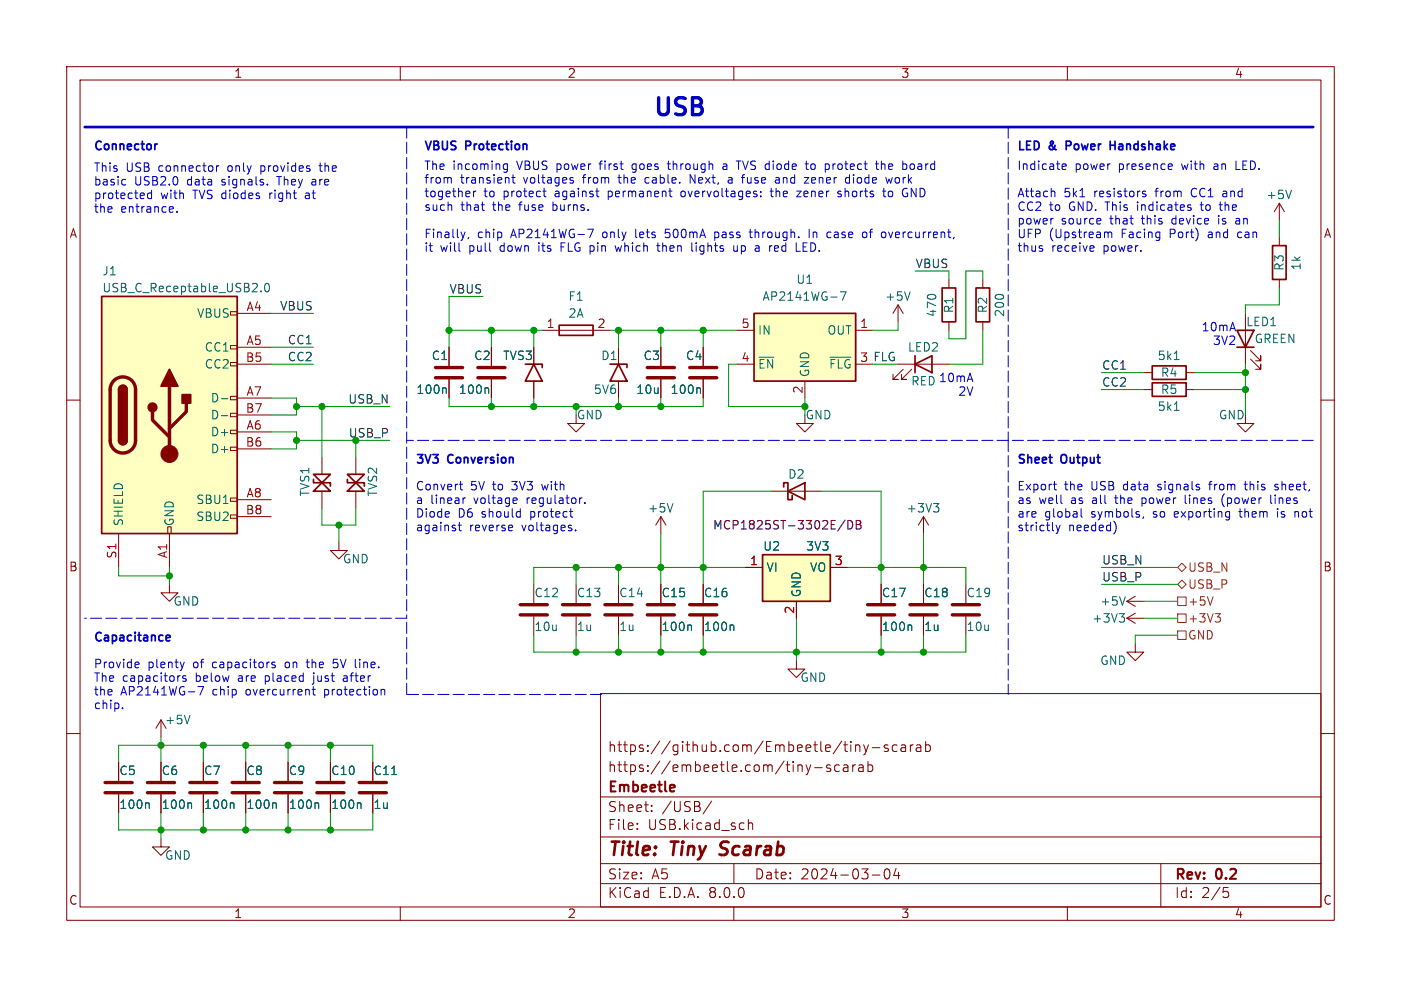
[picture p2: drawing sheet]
<svg xmlns="http://www.w3.org/2000/svg" width="210mm" height="148mm" viewBox="0 0 210 148" stroke-linecap="round" stroke-linejoin="round" font-family="sans-serif">
<defs><g id="words">
<text font-size="3.5" fill="#0000c2" x="97.8" y="17.5">USB</text>
<g font-size="2.8" fill="#840000">
<text x="91" y="128.9">Title:</text>
<text x="100.7" y="128.9">Tiny</text>
<text x="108.8" y="128.9">Scarab</text>
</g>
<g font-size="2.1" fill="#840000">
<text x="91" y="113">https://github.com/Embeetle/tiny-scarab</text>
<text x="91" y="119.2">Embeetle</text>
<text x="91" y="116">https://embeetle.com/tiny-scarab</text>
<text x="91" y="124.7">File:</text>
<text x="91" y="122">Sheet:</text>
<text x="97.1" y="124.7">USB.kicad_sch</text>
<text x="99.2" y="122">/USB/</text>
<text x="91" y="134.9">KiCad</text>
<text x="91" y="132.1">Size:</text>
<text x="97.7" y="132.1">A5</text>
<text x="98.7" y="134.9">E.D.A.</text>
<text x="106.3" y="134.9">8.0.0</text>
<text x="113" y="132.1">Date:</text>
<text x="120" y="132.1">2024-03-04</text>
<text x="176" y="132.3">Rev:</text>
<text x="176" y="134.9">Id:</text>
<text x="180.1" y="134.9">2/5</text>
<text x="182.4" y="132.3">0.2</text>
</g>
<g font-size="1.8" fill="#840000">
<text x="35" y="11.9">1</text>
<text x="85" y="11.9">2</text>
<text x="135" y="11.9">3</text>
<text x="185" y="11.9">4</text>
<text x="10.3" y="35.9">A</text>
<text x="198.4" y="35.9">A</text>
<text x="10.3" y="85.9">B</text>
<text x="198.3" y="85.9">B</text>
<text x="10.3" y="135.9">C</text>
<text x="35" y="137.9">1</text>
<text x="85" y="137.9">2</text>
<text x="135" y="137.9">3</text>
<text x="185" y="137.9">4</text>
<text x="198.3" y="135.9">C</text>
</g>
<g font-size="1.8" fill="#0000c2">
<text x="14" y="22.6">Connector</text>
<text x="63.5" y="22.6">VBUS</text>
<text x="69.9" y="22.6">Protection</text>
<text x="152.4" y="22.6">LED</text>
<text x="157.3" y="22.6">&amp;</text>
<text x="160.4" y="22.6">Power</text>
<text x="167.5" y="22.6">Handshake</text>
<text x="14" y="25.9">This</text>
<text x="14" y="27.9">basic</text>
<text x="14" y="30">protected</text>
<text x="18.9" y="25.9">USB</text>
<text x="20.2" y="27.9">USB2.0</text>
<text x="23.9" y="25.9">connector</text>
<text x="24.1" y="30">with</text>
<text x="28.2" y="27.9">data</text>
<text x="29.1" y="30">TVS diodes</text>
<text x="33.5" y="27.9">signals.</text>
<text x="34.4" y="25.9">only</text>
<text x="39.5" y="25.9">provides</text>
<text x="40.8" y="30">right</text>
<text x="42.1" y="27.9">They</text>
<text x="46.4" y="30">at</text>
<text x="47.4" y="27.9">are</text>
<text x="48.6" y="25.9">the</text>
<text x="63.5" y="25.6">The</text>
<text x="63.5" y="27.6">from</text>
<text x="63.5" y="29.7">together</text>
<text x="67.9" y="25.6">incoming</text>
<text x="69" y="27.6">transient</text>
<text x="72.5" y="29.7">to</text>
<text x="75.6" y="29.7">protect</text>
<text x="77.6" y="25.6">VBUS</text>
<text x="78.6" y="27.6">voltages</text>
<text x="83.5" y="29.7">against</text>
<text x="83.7" y="25.6">power</text>
<text x="87.7" y="27.6">from</text>
<text x="90.4" y="25.6">first</text>
<text x="91.6" y="29.7">permanent</text>
<text x="93.2" y="27.6">the</text>
<text x="95.4" y="25.6">goes</text>
<text x="97.4" y="27.6">cable.</text>
<text x="101" y="25.6">through</text>
<text x="102.7" y="29.7">overvoltages:</text>
<text x="104.3" y="27.6">Next,</text>
<text x="110.2" y="27.6">a</text>
<text x="111.8" y="25.6">TVS diode</text>
<text x="112.5" y="27.6">fuse</text>
<text x="116.4" y="29.7">the</text>
<text x="117.7" y="27.6">and</text>
<text x="120.6" y="29.7">zener</text>
<text x="122.3" y="27.6">zener</text>
<text x="122.5" y="25.6">to</text>
<text x="125.5" y="25.6">protect</text>
<text x="126.9" y="29.7">shorts</text>
<text x="128.6" y="27.6">diode</text>
<text x="133.4" y="25.6">the</text>
<text x="133.9" y="29.7">to</text>
<text x="134.9" y="27.6">work</text>
<text x="137" y="29.7">GND</text>
<text x="137.6" y="25.6">board</text>
<text x="152.4" y="25.6">Indicate</text>
<text x="152.4" y="29.7">Attach</text>
<text x="159.5" y="29.7">5k1</text>
<text x="161.1" y="25.6">power</text>
<text x="164.1" y="29.7">resistors</text>
<text x="167.8" y="25.6">presence</text>
<text x="173.5" y="29.7">from</text>
<text x="177.4" y="25.6">with</text>
<text x="179" y="29.7">CC1</text>
<text x="182.4" y="25.6">an</text>
<text x="184" y="29.7">and</text>
<text x="185.9" y="25.6">LED.</text>
<text x="14" y="32">the</text>
<text x="18.1" y="32">entrance.</text>
<text x="63.5" y="31.7">such</text>
<text x="63.5" y="35.8">Finally,</text>
<text x="69.1" y="31.7">that</text>
<text x="71.6" y="35.8">chip</text>
<text x="74" y="31.7">the</text>
<text x="76.7" y="35.8">AP2141WG-7</text>
<text x="78.1" y="31.7">fuse</text>
<text x="83.3" y="31.7">burns.</text>
<text x="90.6" y="35.8">only</text>
<text x="95.7" y="35.8">lets</text>
<text x="100.4" y="35.8">500mA</text>
<text x="108" y="35.8">pass</text>
<text x="113.5" y="35.8">through.</text>
<text x="122.5" y="35.8">In</text>
<text x="125.4" y="35.8">case</text>
<text x="131" y="35.8">of</text>
<text x="134" y="35.8">overcurrent,</text>
<text x="152.4" y="31.7">CC2</text>
<text x="152.4" y="33.8">power</text>
<text x="152.4" y="35.8">UFP</text>
<text x="157.3" y="35.8">(Upstream</text>
<text x="157.3" y="31.7">to</text>
<text x="159.1" y="33.8">source</text>
<text x="160.4" y="31.7">GND. This</text>
<text x="166.5" y="33.8">that</text>
<text x="168.2" y="35.8">Facing</text>
<text x="170.9" y="31.7">indicates</text>
<text x="171.5" y="33.8">this</text>
<text x="175.6" y="35.8">Port)</text>
<text x="176.1" y="33.8">device</text>
<text x="180.7" y="31.7">to</text>
<text x="181.6" y="35.8">and</text>
<text x="183.3" y="33.8">is</text>
<text x="183.7" y="31.7">the</text>
<text x="186.1" y="33.8">an</text>
<text x="186.2" y="35.8">can</text>
<text x="63.5" y="37.9">it</text>
<text x="66" y="37.9">will</text>
<text x="70.4" y="37.9">pull</text>
<text x="75.2" y="37.9">down</text>
<text x="81.2" y="37.9">its</text>
<text x="84.7" y="37.9">FLG pin</text>
<text x="93.3" y="37.9">which</text>
<text x="99.8" y="37.9">then</text>
<text x="105.1" y="37.9">lights</text>
<text x="111.6" y="37.9">up</text>
<text x="115.1" y="37.9">a</text>
<text x="117.4" y="37.9">red</text>
<text x="121.6" y="37.9">LED.</text>
<text x="152.4" y="37.9">thus</text>
<text x="157.6" y="37.9">receive</text>
<text x="165.5" y="37.9">power.</text>
<text x="180" y="49.8">10mA</text>
<text x="181.7" y="51.8">3V2</text>
<text x="140.6" y="57.4">10mA</text>
<text x="143.5" y="59.4">2V</text>
<text x="62.2" y="69.6">3V3</text>
<text x="67.2" y="69.6">Conversion</text>
<text x="152.4" y="69.6">Sheet</text>
<text x="159.1" y="69.6">Output</text>
<text x="62.2" y="73.6">Convert</text>
<text x="62.2" y="75.7">a</text>
<text x="62.2" y="77.7">Diode</text>
<text x="64.5" y="75.7">linear</text>
<text x="68.7" y="77.7">D6</text>
<text x="70.5" y="73.6">5V</text>
<text x="71.2" y="75.7">voltage</text>
<text x="72.3" y="77.7">should</text>
<text x="74" y="73.6">to</text>
<text x="77.1" y="73.6">3V3</text>
<text x="79.2" y="75.7">regulator.</text>
<text x="79.8" y="77.7">protect</text>
<text x="81.7" y="73.6">with</text>
<text x="152.4" y="73.6">Export</text>
<text x="152.4" y="75.7">as</text>
<text x="152.4" y="77.7">are</text>
<text x="155.7" y="75.7">well</text>
<text x="156.6" y="77.7">global</text>
<text x="159.6" y="73.6">the</text>
<text x="160.7" y="75.7">as</text>
<text x="163.7" y="73.6">USB</text>
<text x="163.7" y="77.7">symbols,</text>
<text x="164" y="75.7">all</text>
<text x="167.7" y="75.7">the</text>
<text x="168.7" y="73.6">data</text>
<text x="171.8" y="75.7">power</text>
<text x="173.1" y="77.7">so</text>
<text x="174" y="73.6">signals</text>
<text x="176.5" y="77.7">exporting</text>
<text x="178.5" y="75.7">lines</text>
<text x="182" y="73.6">from</text>
<text x="184.2" y="75.7">(power</text>
<text x="186.5" y="77.7">them</text>
<text x="187.5" y="73.6">this</text>
<text x="191.7" y="75.7">lines</text>
<text x="192.2" y="73.6">sheet,</text>
<text x="192.3" y="77.7">is</text>
<text x="195.1" y="77.7">not</text>
<text x="62.2" y="79.8">against</text>
<text x="70.4" y="79.8">reverse</text>
<text x="78.4" y="79.8">voltages.</text>
<text x="152.4" y="79.8">strictly</text>
<text x="160.2" y="79.8">needed)</text>
<text x="14" y="100.3">Provide</text>
<text x="14" y="96.3">Capacitance</text>
<text x="22.2" y="100.3">plenty</text>
<text x="29.1" y="100.3">of</text>
<text x="32.1" y="100.3">capacitors</text>
<text x="43.2" y="100.3">on</text>
<text x="46.7" y="100.3">the</text>
<text x="50.8" y="100.3">5V</text>
<text x="54.3" y="100.3">line.</text>
<text x="14" y="102.3">The</text>
<text x="14" y="104.4">the</text>
<text x="14" y="106.4">chip.</text>
<text x="18.1" y="104.4">AP2141WG-7</text>
<text x="18.3" y="102.3">capacitors</text>
<text x="29.4" y="102.3">below</text>
<text x="32" y="104.4">chip</text>
<text x="36" y="102.3">are</text>
<text x="37.1" y="104.4">overcurrent</text>
<text x="40.2" y="102.3">placed</text>
<text x="47.6" y="102.3">just</text>
<text x="49.1" y="104.4">protection</text>
<text x="52.3" y="102.3">after</text>
</g>
<g font-size="1.8" fill="#006464">
<text x="189.7" y="30.1">+5V</text>
<text x="15.2" y="41.5">J1</text>
<text x="192.6" y="40.7" transform="rotate(-90 192.6 40.7)">R3</text>
<text x="195.2" y="40.6" transform="rotate(-90 195.2 40.6)">1k</text>
<text x="15.2" y="44">USB_C_Receptable_USB2.0</text>
<text x="29.4" y="47.9">VBUS</text>
<text x="85.1" y="45.3">F1</text>
<text x="85.1" y="47.9">2A</text>
<text x="114.2" y="45.3">AP2141WG-7</text>
<text x="119.3" y="42.8">U1</text>
<text x="132.6" y="45.3">+5V</text>
<text x="140.6" y="47.6" transform="rotate(-90 140.6 47.6)">470</text>
<text x="143.1" y="47.1" transform="rotate(-90 143.1 47.1)">R1</text>
<text x="148.2" y="47.1" transform="rotate(-90 148.2 47.1)">R2</text>
<text x="150.7" y="47.6" transform="rotate(-90 150.7 47.6)">200</text>
<text x="30.6" y="52.9">CC1</text>
<text x="113.5" y="50.4">IN</text>
<text x="123.9" y="50.4">OUT</text>
<text x="136" y="52.9">LED2</text>
<text x="186.7" y="49.1">LED1</text>
<text x="188" y="51.7">GREEN</text>
<text x="30.6" y="55.5">CC2</text>
<text x="62.3" y="59.3">100n</text>
<text x="64.6" y="54.2">C1</text>
<text x="68.7" y="59.3">100n</text>
<text x="71" y="54.2">C2</text>
<text x="75.3" y="54.2">TVS3</text>
<text x="88.9" y="59.3">5V6</text>
<text x="90" y="54.2">D1</text>
<text x="95.3" y="59.3">10u</text>
<text x="96.4" y="54.2">C3</text>
<text x="100.4" y="59.3">100n</text>
<text x="102.7" y="54.2">C4</text>
<text x="113.5" y="55.5">~{EN}</text>
<text x="121.5" y="56.6" transform="rotate(-90 121.5 56.6)">GND</text>
<text x="124.2" y="55.5">~{FLG}</text>
<text x="136.5" y="58">RED</text>
<text x="173.4" y="54.2">5k1</text>
<text x="173.9" y="59.3">R5</text>
<text x="173.9" y="56.7">R4</text>
<text x="31.5" y="65.6">D+</text>
<text x="31.5" y="60.6">D-</text>
<text x="31.5" y="63.1">D-</text>
<text x="86.4" y="63.1">GND</text>
<text x="120.7" y="63.1">GND</text>
<text x="173.4" y="61.8">5k1</text>
<text x="182.6" y="63.1">GND</text>
<text x="31.5" y="68.2">D+</text>
<text x="118" y="72">D2</text>
<text x="29.3" y="75.8">SBU1</text>
<text x="46.6" y="74.5" transform="rotate(-90 46.6 74.5)">TVS1</text>
<text x="56.7" y="74.5" transform="rotate(-90 56.7 74.5)">TVS2</text>
<text x="97" y="77.1">+5V</text>
<text x="135.8" y="77.1">+3V3</text>
<text x="18.6" y="79" transform="rotate(-90 18.6 79)">SHIELD</text>
<text x="26.3" y="79" transform="rotate(-90 26.3 79)">GND</text>
<text x="29.3" y="78.3">SBU2</text>
<text x="114.3" y="82.8">U2</text>
<text x="120.7" y="82.8">3V3</text>
<text x="51.3" y="84.7">GND</text>
<text x="80" y="89.8">C12</text>
<text x="86.4" y="89.8">C13</text>
<text x="92.7" y="89.8">C14</text>
<text x="99.1" y="89.8">C15</text>
<text x="105.4" y="89.8">C16</text>
<text x="114.8" y="86">VI</text>
<text x="120.2" y="89.7" transform="rotate(-90 120.2 89.7)">GND</text>
<text x="121.3" y="86">VO</text>
<text x="132.1" y="89.8">C17</text>
<text x="138.4" y="89.8">C18</text>
<text x="144.8" y="89.8">C19</text>
<text x="25.9" y="91">GND</text>
<text x="80" y="94.8">10u</text>
<text x="86.4" y="94.8">1u</text>
<text x="92.7" y="94.8">1u</text>
<text x="99.1" y="94.8">100n</text>
<text x="105.4" y="94.8">100n</text>
<text x="132.1" y="94.8">100n</text>
<text x="138.4" y="94.8">1u</text>
<text x="144.8" y="94.8">10u</text>
<text x="163.6" y="93.6">+3V3</text>
<text x="164.8" y="91">+5V</text>
<text x="164.8" y="99.9">GND</text>
<text x="119.9" y="102.5">GND</text>
<text x="24.6" y="108.8">+5V</text>
<text x="17.8" y="116.4">C5</text>
<text x="24.1" y="116.4">C6</text>
<text x="30.5" y="116.4">C7</text>
<text x="36.8" y="116.4">C8</text>
<text x="43.2" y="116.4">C9</text>
<text x="49.5" y="116.4">C10</text>
<text x="55.9" y="116.4">C11</text>
<text x="17.8" y="121.5">100n</text>
<text x="24.1" y="121.5">100n</text>
<text x="30.5" y="121.5">100n</text>
<text x="36.8" y="121.5">100n</text>
<text x="43.2" y="121.5">100n</text>
<text x="49.5" y="121.5">100n</text>
<text x="55.9" y="121.5">1u</text>
<text x="24.6" y="129.1">GND</text>
</g>
<g font-size="1.8" fill="#0f0f0f">
<text x="137.2" y="40.3">VBUS</text>
<text x="41.9" y="46.6">VBUS</text>
<text x="67.3" y="44.1">VBUS</text>
<text x="43" y="51.7">CC1</text>
<text x="43" y="54.3">CC2</text>
<text x="128.8" y="54.4">3 FLG</text>
<text x="165.1" y="58.1">CC2</text>
<text x="165.1" y="55.5">CC1</text>
<text x="52.1" y="60.6">USB_N</text>
<text x="165.1" y="87.3">USB_P</text>
<text x="165.1" y="84.7">USB_N</text>
</g>
<g font-size="1.8" fill="#a90000">
<text x="36.8" y="46.7">A4</text>
<text x="36.8" y="51.8">A5</text>
<text x="81.8" y="49.3">1</text>
<text x="89.5" y="49.3">2</text>
<text x="111.1" y="49.3">5</text>
<text x="128.8" y="49.3">1</text>
<text x="36.8" y="54.4">B5</text>
<text x="36.8" y="59.4">A7</text>
<text x="111.1" y="54.4">4</text>
<text x="120.4" y="59.1" transform="rotate(-90 120.4 59.1)">2</text>
<text x="36.8" y="62">B7</text>
<text x="36.8" y="64.5">A6</text>
<text x="36.8" y="67.1">B6</text>
<text x="36.8" y="77.2">B8</text>
<text x="36.8" y="74.7">A8</text>
<text x="17.5" y="83.9" transform="rotate(-90 17.5 83.9)">S1</text>
<text x="25.1" y="83.8" transform="rotate(-90 25.1 83.8)">A1</text>
<text x="112.3" y="84.8">1</text>
<text x="125" y="84.8">3</text>
<text x="119.1" y="92.1" transform="rotate(-90 119.1 92.1)">2</text>
</g>
<text font-size="1.8" fill="#009600" x="52.2" y="65.7">USB_P</text>
<text font-size="1.8" fill="#840084" x="106.8" y="79.6">MCP1825ST-3302E/DB</text>
<g font-size="1.8" fill="#725600">
<text x="178" y="88.5">USB_P</text>
<text x="178" y="86">USB_N</text>
<text x="178" y="93.6">+3V3</text>
<text x="178" y="91">+5V</text>
<text x="178" y="96.1">GND</text>
</g>
</g></defs>
<g fill="none" stroke="#840000" stroke-width=".15">
<path d="M10 10h190v128h-190zM12 12h186v124h-186zM60 10v2M110 10v2M160 10v2M10 60h2M67.3 52.1v2.8M67.3 56.9v2.8M73.7 52.1v2.8M73.7 56.9v2.8M92.7 52.1v2.5M92.7 57.2v2.5"/>
<path d="M105.4 52.1v2.8M105.4 56.9v2.8M198 60h2M48.3 68.6v2.5M48.3 73.7v2.5M120.6 62.2v1.3h1.3l-1.3 1.3-1.2-1.3h1.2M25.4 87.6v1.3h1.3l-1.3 1.3-1.3-1.3h1.3M50.8 81.3v1.3h1.3l-1.3 1.2-1.3-1.2h1.3M86.4 87.6v2.8M86.4 92.5v2.8M99.1 87.6v2.8M99.1 92.5v2.8"/>
<path d="M105.4 87.6v2.8M105.4 92.5v2.8M132.1 87.6v2.8M132.1 92.5v2.8M10 110h2M17.8 114.3v2.8M17.8 119.1v2.8M23.4 109.2l.7-1.2v2.5M24.1 114.3v2.8M24.1 119.1v2.8M30.5 114.3v2.8M30.5 119.1v2.8"/>
<path d="M36.8 114.3v2.8M36.8 119.1v2.8M43.2 114.3v2.8M43.2 119.1v2.8M90 104h108v32h-108zM90 119.5h108M122.1 115.1h1.1M124.5 114.8l-.4-.1-.2 .2 .1 .2 .5 .2v.3h-.6M125.8 114.8l-.4-.1-.3 .3v.4l.1 .2h.6M126.5 114.8h.5l.1 .9M127.1 115l-.5 .1a.29 .29 0 0 0-.2 .3 .29 .29 0 0 0 .2 .3l.5-.1M127.8 114.7v1"/>
<path d="M128.2 114.7l-.2 .1-.2 .2M128.3 111.8h.5l.1 .9M128.7 114.8h.6l.1 .9M129.4 115l-.5 .1a.29 .29 0 0 0-.2 .3 .29 .29 0 0 0 .2 .3l.5-.1M129.5 111.7l.3 1M129.8 112.7l-.1 .3-.2 .2M130.1 114.8l.4-.1 .3 .3v.4l-.1 .2h-.6M130.1 114.2v1.5M130.2 111.7l-.4 1M130.7 112.1h1.2M133.1 111.8l-.4-.1-.2 .2 .1 .2 .5 .2v.3h-.6M134.5 111.8l-.5-.1-.3 .3v.4l.2 .2h.6"/>
<path d="M135.1 111.8h.6v.9M135.7 112l-.5 .1a.29 .29 0 0 0-.2 .3 .29 .29 0 0 0 .2 .3l.5-.1M136.5 111.7v1M136.9 111.7l-.3 .1-.1 .2M137.4 111.8h.6v.9M138 112l-.5 .1a.29 .29 0 0 0-.2 .3 .29 .29 0 0 0 .2 .3l.5-.1M138.7 111.8l.5-.1 .3 .3v.4l-.2 .2h-.6M138.7 111.2v1.5M198 110h2M60 136v2M90 132.5h108M90 129.5h108"/>
<path d="M90 125.5h108M95.5 124.2v.2M95.5 123.5v.1M97.7 121.5v.2M97.7 120.8v.1M106.7 120.1l-1.3 1.9M110 136v2M110 129.5v3M112.2 122.9v1.5M112.2 123.5a.37 .37 0 0 1 .6 .1v.8M130.8 131.2h1.1M132.7 130.4l.3-.1a.94 .94 0 0 1 0 1.5h-.1a.91 .91 0 0 1-.2-1.4z"/>
<path d="M134.3 130.2l-.3 1.1h.9M134.7 130.8v1M160 136v2M174 129.5v6.5M183.4 133.1h.7M183.5 133.7h.4l.3 .2v.4l-.2 .2-.5 .1"/>
</g>
<path d="M107.8 128.1l.3 .1M108.2 126.4l-.2 .4 .1 .2" fill="none" stroke="#840000" stroke-width=".4"/>
<path d="M100.9 117.7l.2 .1v.2l-.7 .2M101.1 118.6l-.2 .1" fill="none" stroke="#840000" stroke-width=".3"/>
<g fill="none" stroke="#840000" stroke-width=".51">
<path d="M65.3 55.1h4M65.3 56.6h4M71.6 55.1h4.1M71.6 56.6h4.1M103.4 55.1h4M103.4 56.6h4M84.3 92.2h4.1M84.3 90.7h4.1M97 92.2h4.1M97 90.7h4.1M103.4 92.2h4M103.4 90.7h4"/>
<path d="M130 92.2h4.1M130 90.7h4.1M15.7 118.9h4.1M15.7 117.3h4.1M22.1 118.9h4.1M22.1 117.3h4.1M28.4 118.9h4.1M28.4 117.3h4.1M34.8 118.9h4.1M34.8 117.3h4.1M41.1 118.9h4.1M41.1 117.3h4.1"/>
</g>
<path d="M66.7 58.2l.2 .1v.7M73.1 58.2l.1 .1v.7M104.8 58.2l.2 .1v.7M103.5 93.7l.1 .2v.7M109.8 93.7l.2 .2v.7M136.5 93.7l.2 .2v.7M28.5 107.3l-.4 1.2M22.2 120.4l.2 .2v.6M28.5 120.4l.2 .2v.6M34.9 120.4l.2 .2v.6M41.2 120.4l.2 .2v.6M47.6 120.4l.2 .2v.6" fill="none" stroke="#006464" stroke-width=".15"/>
<path d="M91.4 54.6h2.6v.5M92.7 54.6l1.3 2.6h-2.6zM47 71.9v.5h2.5v.5M47 71.1h2.5l-2.5 2.6h2.5z" fill="none" stroke="#840000" stroke-width=".25"/>
<path d="M15.2 44.5h20.4v35.5h-20.4z" fill="#ffffc2"/>
<g fill="none" stroke="#840000" stroke-width=".15">
<path d="M34.5 59.4h1.1v.5h-1.1zM34.5 54.4h1.1v.5h-1.1zM34.5 51.8h1.1v.5h-1.1zM34.5 46.7h1.1v.5h-1.1zM35.6 47h5M35.6 52.1h5M35.6 59.7h5M35.6 54.6h5M81.3 49.5h10.1M25.1 79h.6v1h-.6zM34.5 77.2h1.1v.5h-1.1zM34.5 74.7h1.1v.5h-1.1z"/>
<path d="M34.5 67.1h1.1v.5h-1.1zM34.5 64.5h1.1v.5h-1.1zM34.5 62h1.1v.5h-1.1zM35.6 64.8h5M35.6 74.9h5M35.6 67.3h5M35.6 62.2h5M35.6 77.5h5M86.4 62.2v1.3h1.2l-1.2 1.3-1.3-1.3h1.3M17.8 80v5.1M25.4 80v5.1M49.5 114.3v2.8"/>
<path d="M49.5 119.1v2.8"/>
</g>
<path d="M15.2 44.5h20.4v35.5h-20.4zM17.8 58.4a.64 .64 0 0 1 .6-.6 .64 .64 0 0 1 .6 .6M83.8 48.8h5.1v1.5h-5.1zM17.8 66a.64 .64 0 0 0 .6 .7 .64 .64 0 0 0 .6-.7" fill="none" stroke="#840000" stroke-width=".25"/>
<path d="M17.1 57.1a1.91 1.91 0 0 1 2-.4 1.91 1.91 0 0 1 1.2 1.7v7.6a1.91 1.91 0 0 1-1.9 1.9 1.91 1.91 0 0 1-1.9-1.9v-7.7a1.91 1.91 0 0 1 .6-1.2zM25.4 57.9v10.2M22.9 61.7v1.3l2.5 2.5M27.9 60.5v1.2l-2.5 2.6M47.5 118.9h4.1M47.5 117.3h4.1" fill="none" stroke="#840000" stroke-width=".51"/>
<g fill="#840000" stroke="#840000" stroke-width=".25">
<path d="M17.8 66h1.2a.64 .64 0 0 1-.6 .7 .64 .64 0 0 1-.6-.7z"/>
<path d="M17.8 58.4h1.2v7.6h-1.2z"/>
<path d="M18 58a.64 .64 0 0 1 .7-.2 .64 .64 0 0 1 .3 .6h-1.2z"/>
<path d="M25.4 55.4l1.3 2.5h-2.6z"/>
<path d="M27.3 59.2h1.3v1.3h-1.3z"/>
<circle cx="22.9" cy="61.1" r=".63"/>
</g>
<circle cx="25.4" cy="68.1" r="1.27" fill="#840000" stroke="#840000" stroke-width=".15"/>
<path d="M33.2 59.8h.9M39.1 43.6v.2M39.8 42.6l.2-.1a.68 .68 0 0 1 .4 .6 .68 .68 0 0 1-.4 .7 .84 .84 0 0 1-.2-1.2zM33.2 62.3h.9M53.9 120.4l.2 .2v.6" fill="none" stroke="#006464" stroke-width=".15"/>
<path d="M114.3 83.2h10.2v7h-10.2z" fill="#ffffc2"/>
<path d="M78.7 54.6h2.6v.5M80 54.6l1.3 2.6h-2.6zM137.2 54.6l2.5-1.3v2.6zM137.2 53.3v2.6M52.1 71.9v.5h2.5v.5M52.1 71.1h2.5l-2.5 2.6h2.5zM117.5 73v-.6h.6v2.5h.6v-.6M118.1 73.7l2.5-1.3v2.5zM114.3 83.2h10.2v7h-10.2z" fill="none" stroke="#840000" stroke-width=".25"/>
<g fill="none" stroke="#840000" stroke-width=".15">
<path d="M80 52.1v2.5M80 57.2v2.5M99.1 52.1v2.8M99.1 56.9v2.8M134.6 54.6h7.6M135.4 55.4l-1.5 1.5h.7h-.7v-.8M136.7 55.4l-1.6 1.5h.8h-.8v-.8M53.3 68.6v2.5M53.3 73.7v2.5M99.1 77.5l-.8 1.2M99.1 77.5v2.5M99.1 77.5l.7 1.2"/>
<path d="M115.6 73.7h7.6M138.4 77.5l-.7 1.2M138.4 77.5v2.5M138.4 77.5l.8 1.2M80 87.6v2.8M80 92.5v2.8M92.7 87.6v2.8M92.7 92.5v2.8M111.8 85.1h2.5M119.4 99.1v1.2h1.2l-1.2 1.3-1.3-1.3h1.3M119.4 90.2v2.5M124.5 85.1h2.5"/>
<path d="M138.4 87.6v2.8M138.4 92.5v2.8M144.8 87.6v2.8M144.8 92.5v2.8M168.9 90.2l1.3 .7M168.9 90.2h2.5M168.9 92.7l1.3 .8M168.9 92.7h2.5M170.2 96.5v1.3h1.2l-1.2 1.3-1.3-1.3h1.3M170.2 89.4l-1.3 .8M170.2 91.9l-1.3 .8M55.9 114.3v2.8"/>
<path d="M55.9 119.1v2.8M24.1 125.7v1.3h1.3l-1.3 1.3-1.2-1.3h1.2"/>
</g>
<path d="M126.7 78l-1.1 1.6M127.1 78a.64 .64 0 0 1 .7 .7 .64 .64 0 0 1-.7 .6zM128.4 78h.4l.2 .2v.2l-.2 .3a.34 .34 0 0 1 .3 .3 .34 .34 0 0 1-.3 .3h-.4zM128.4 78.7h.4" fill="none" stroke="#840084" stroke-width=".15"/>
<path d="M97 56.6h4.1M97 55.1h4.1M78 92.2h4M78 90.7h4M90.7 92.2h4M90.7 90.7h4M136.4 92.2h4.1M136.4 90.7h4.1M142.7 92.2h4.1M142.7 90.7h4.1M53.8 118.9h4.1M53.8 117.3h4.1" fill="none" stroke="#840000" stroke-width=".51"/>
<path d="M100.9 75.5l-.4 1.3M139.9 75.5h.8l-.4 .5M140.5 76l.2 .2v.3l-.2 .3M167.8 92h.8l-.5 .5M168.3 92.5l.3 .2v.3l-.3 .3M168.7 89.5l-.4 1.2M58.7 116.1h.7" fill="none" stroke="#006464" stroke-width=".15"/>
<path d="M113 47h15.3v10.2h-15.3z" fill="#ffffc2"/>
<path d="M190.8 36.8h2v5.1h-2zM113 47h15.3v10.2h-15.3zM141.2 43.2h2.1v5.1h-2.1zM146.3 43.2h2v5.1h-2zM172.7 57.4h5.1v2h-5.1zM172.7 54.9h5.1v2h-5.1zM185.4 49.5h2.6l-1.3 2.6zM185.4 52.1h2.6" fill="none" stroke="#840000" stroke-width=".25"/>
<g fill="none" stroke="#840000" stroke-width=".15">
<path d="M191.8 30.5v2.5M191.8 35.6v1.2M191.8 30.5l-.8 1.3M191.8 30.5l.7 1.3M67.3 52.1v2.8M67.3 56.9v2.8M73.7 52.1v2.8M73.7 56.9v2.8M80 52.1v2.5M80 57.2v2.5M99.1 52.1v2.8M99.1 56.9v2.8"/>
<path d="M105.4 52.1v2.8M105.4 56.9v2.8M110.5 49.5h2.5M110.5 54.6h2.5M120.6 57.2v2.5M128.3 49.5h2.5M128.3 54.6h2.5M134.6 45.7l-.7 1.3M134.6 45.7v2.6M134.6 45.7l.8 1.3M142.2 41.9v1.3M142.2 48.3v1.2"/>
<path d="M147.3 41.9v1.3M147.3 48.3v1.2M171.4 58.4h1.3M171.4 55.9h1.3M177.8 58.4h1.3M177.8 55.9h1.3M186.7 47v7.6M187.5 53.8l1.5 1.6v-.8v.8h-.8M187.5 52.6l1.5 1.5v-.8v.8h-.8M191.8 41.9v1.3M186.7 62.2v1.3h1.3l-1.3 1.3-1.3-1.3h1.3M99.1 87.6v2.8"/>
<path d="M99.1 92.5v2.8M105.4 87.6v2.8M105.4 92.5v2.8M111.8 85.1h2.5M119.4 90.2v2.5M124.5 85.1h2.5M132.1 87.6v2.8M132.1 92.5v2.8M138.4 87.6v2.8M138.4 92.5v2.8M17.8 114.3v2.8M17.8 119.1v2.8"/>
<path d="M24.1 114.3v2.8M24.1 119.1v2.8M30.5 114.3v2.8M30.5 119.1v2.8M36.8 114.3v2.8M36.8 119.1v2.8M43.2 114.3v2.8M43.2 119.1v2.8M49.5 114.3v2.8M49.5 119.1v2.8M55.9 114.3v2.8M55.9 119.1v2.8"/>
</g>
<g fill="none" stroke="#006464" stroke-width=".15">
<path d="M193.6 28.5l-.4 1.3M66.7 58.2l.2 .1v.7M73.1 58.2l.1 .1v.7M104.8 58.2l.2 .1v.7M113.8 53.6h2.2M124.4 53.6h3.1M126 43.8h.8l-.5 1.2M136.4 43.8l-.4 1.2M176 53.9h.7M176 61.5h.7M103.5 93.7l.1 .2v.7M109.8 93.7l.2 .2v.7"/>
<path d="M136.5 93.7l.2 .2v.7M58.7 116.1h.7M22.2 120.4l.2 .2v.6M28.5 120.4l.2 .2v.6M34.9 120.4l.2 .2v.6M41.2 120.4l.2 .2v.6M47.6 120.4l.2 .2v.6M53.9 120.4l.2 .2v.6"/>
</g>
<path d="M176.5 87.6l.7-.6 .6 .6-.6 .7zM176.5 92.1h1.3v1.2h-1.3zM176.5 89.5h1.3v1.3h-1.3zM176.5 85.1l.7-.6 .6 .6-.6 .6zM176.5 94.6h1.3v1.3h-1.3zM181.8 89.5l-.4 1.2M182.1 92h.8l-.4 .5M182.7 92.5l.2 .2v.3l-.2 .3" fill="none" stroke="#725600" stroke-width=".15"/>
<g fill="none" stroke="#0000c2" stroke-width=".15">
<path d="M18.5 26.9l.3 .1M18.8 27.7h-.3M22.7 28.5v1.3M22.7 29l-.3-.1-.3 .3v.3l.1 .2h.5M25.9 31l.1 .3-.6 .1M26.5 31.7v.1M32.5 24.9v.8M32.8 24.9h-.2l-.1 .2M40.1 27.6v.1M45.9 28.9l-.1 .1M45.9 29.3a.25 .25 0 0 0-.1 .2 .25 .25 0 0 0 .1 .3M46.9 26.9l-.1 .1"/>
<path d="M46.9 27.3a.25 .25 0 0 0-.2 .2 .25 .25 0 0 0 .2 .2M47.8 24.9h.5M48 24.4l.1 1.2M67.5 26.6l.2 .2v.7M68.9 37.6l.1 .1M69.7 34.8l-.3 .8M70.3 35.6l-.2 .2M71 28.7v.8M71.3 28.7h-.2l-.1 .2M75.5 25.2l.2 .2h.4M76.1 24.6h-.4l-.2 .2M76.1 24.6v1l-.2 .2"/>
<path d="M76.7 26.6h.5M76.9 26.2v1.1l.3 .2M81.4 28.7h.5M81.6 29.3l.3 .2M84.1 37h.4M84.1 36.4v1.3M85.6 26.6l.3 .1M85.6 27l.3 .1 .1 .2-.2 .2h-.2M88.1 34.4h.8l-.5 1.2M89.3 28.7h.5M89.7 29.5h.1M92.2 36.8l.2 .9 .3-.6 .2 .6"/>
<path d="M95 24.6l-.3 .2v.4l.3 .2M96.9 26.6l-.2 .3v.3l.2 .3M98.4 36.8h.5M98.6 36.4v1.1l.3 .2M99.7 35.5l.2 .1M100 24.6h.5M100.2 24.1v1.1l.3 .2M100.2 28.7h.5M100.4 34.4h-.6l-.1 .6 .2-.1M100.6 29.5h.1M102.2 28.7l-.1 .2v.4l.1 .1M103.5 27.5v-1.3l.7 1.3"/>
<path d="M103.8 37.6l.1 .1M104.4 36.4v.1M104.4 36.8v.9M107.1 34.8v1.3M107.1 35.6h.4M107.5 34.8l-.4 .1M108.4 24.6h.5l.1 .8M109 24.9h-.5a.25 .25 0 0 0-.2 .3 .25 .25 0 0 0 .2 .2h.5M109.2 26.7h.5M109.7 26.9l-.4 .1a.25 .25 0 0 0-.2 .2 .25 .25 0 0 0 .2 .3l.4-.1M110 36.8v.8l.3 .1 .2-.1M110.3 24.1h.8"/>
<path d="M110.5 36.8v.9M110.7 24.1v1.3M112.3 34.8h.5M112.5 34.4v1.1l.3 .1M114 29.4v.1M114 28.7v.1M115.4 28.7h.5M115.6 28.2v1.1l.3 .2M116.4 26.6h.2l.2 .2v.7M116.6 36.9l.1 .2-.6 .2M116.8 27.4l-.4 .1M116.8 26.9l-.4 .1"/>
<path d="M119.4 28.7h.7l-.7 .8h.7M120.4 37h.4M120.4 37.7h.6M120.4 36.4h.6M120.6 26.6h.6l-.6 .9h.6M120.7 24.6h.5M121.1 25.4h.1M121.3 34.4v1.2M121.8 26.6l-.1 .2v.5l.1 .2M121.9 34.8v.8M122 24.6h-.3l-.2 .2 .1 .5 .4 .1M122.1 34.8l-.2 .1"/>
<path d="M122.3 26.9l-.6 .1M124.4 34.8l.2 .1M124.6 35.6h-.2M124.9 24.6v.8M125.1 24.6l-.2 .2M125.6 28.9l.5 .4-.1 .2-.4-.1M126.1 28.7h-.3l-.2 .1M127.9 26.6v.9M129.7 34.8l.2 .2v.4l-.2 .2M130.3 34.8h.5M131.2 24.6h.5M131.5 25.4h.2"/>
<path d="M132.1 24.7l.2-.1h.3l.1 .8M132.1 24.1v1.3M132.3 28.7h.5M132.5 28.2v1.1l.3 .2M133.2 34.8l.3 .8M133.4 28.7l-.3 .2v.4l.3 .2M133.8 26.6l-.3 .9-.2-.6M134.4 26.6l-.2 .3v.3l.2 .3M135.8 29h.2v.4l-.2 .1M135.9 28.2l.1 .1M136.4 25.2l.3 .2h.3l.1-.2M136.4 24.8l.3-.2h.3l.1 .2"/>
<path d="M156.2 37.3v.3M157.8 32.8h.1M157.8 28.7h.3v.1v.7M159.2 25l.6-.1v-.3h-.4l-.2 .2 .1 .6h.5M163.8 36.8l.2 .3-.6 .2M163.9 37.6l-.1 .1M164.8 32.8l.2 .3-.6 .1M165 33.5l-.2 .1M165.9 34.8l.2 .2M166.1 35v.6M166.1 35l.2-.2 .3 .1 .1 .7M171.3 28.7h.4"/>
<path d="M171.3 29l.4 .1 .1 .2-.2 .2-.4-.1M175.5 24.6l.2 .3-.6 .1M175.7 25.4h-.2M178.4 31.1l.2 .2-.2 .3M178.4 30.7l.1 .1M179.9 30.7h.5M180.1 30.3v1.2M182.7 32.3v.1M182.7 32.8v.8M182.7 30.7h.5M182.9 30.3v1.1l.3 .2M183.5 28.7h-.2"/>
<path d="M183.5 29a.25 .25 0 0 0-.2 .3 .25 .25 0 0 0 .2 .2M185.3 24.1v1.3h.6M185.6 32.8h-.3M185.7 33.1h-.3a.25 .25 0 0 0-.2 .3 .25 .25 0 0 0 .2 .2h.3M185.8 34.8l-.3 .2v.4l.3 .2M68.7 78.7h.5M68.9 72.6h.4M68.9 78.3v1.1l.3 .2M69 72.2v1.1l.3 .2M69.8 74.7l-.3 .1M76.8 78.8v.3l-.6 .1M77.3 74.7l.2 .3-.6 .1"/>
<path d="M77.4 75.4l-.1 .1M85.4 76.7h.5M85.7 77.6h.2M86.3 79.5v.1M87.1 74.7h.1M87.7 75.4v.1M157.9 72.6h.5M158.1 73.3l.3 .2M158.3 78.7l.3 .9M158.6 79.6l-.1 .3-.2 .1M158.9 78.7l-.3 .9M162.1 76.3v1.1l.1 .2"/>
<path d="M167.3 78.7v.5l-.2 .6M171.2 74.7v1.2M171.2 75.4l.1 .1M171.3 74.7h-.1M171.4 77.5l-.1 .2M177.7 74.2v1.1l.1 .2M181.2 72.6h.4M181.4 72.3l-.1 1.2M183.5 74.1a1.49 1.49 0 0 0 0 1.8M184.2 76.7l.1 .1M184.3 76.7l-.1 1.2M184.3 77.5l-.1 .1"/>
<path d="M185.7 76.7h.5M185.9 76.3v1.2M186.5 72.6h.5M186.7 72.2v1.1l.3 .2M190.5 74.2v1.1l.2 .2M191.1 74.2v.2M191.1 74.7v.8M191.5 76.3v.1M191.5 76.7v.9M191.6 72.7l-.3-.1-.2 .3 .5 .3M191.6 73.3l-.2 .2-.3-.1M194.1 76.8l.4-.1 .2 .2"/>
<path d="M20.4 99.3h.4v.3l-.6 .1M27.6 99.3l-.3 .8M41.2 99.3h-.3l-.2 .2 .1 .1 .4 .2v.3h-.5M45.9 99.3h.5M46.1 98.9v1.2M50.6 98.9h-.6l-.1 .6 .5-.2M18.4 106.1v.2M20.8 100.1h-.4M26.9 101.3h.1M27.9 101.4l-.3-.1-.2 .2v.2l.5 .1v.3h-.5M30.5 103l-.5 1.2M46.8 103.4h.5"/>
<path d="M47 103v1l.3 .2M47 102.4l-.2 .2M47 100.9v.1M49.9 100l.5 .1M51.9 101.3l-.4 .1M51.9 101.7h-.3a.25 .25 0 0 0-.2 .2 .25 .25 0 0 0 .2 .3h.3M57.3 103.4h.3l.1 .2v.6"/>
</g>
<path d="M23.6 21.6l-.3 .1M159.8 21.8h.5M160.3 21.2h-.5v1.2M166.4 21.2v1.2M166.4 21.8h.7M24.9 95.9l.2 .2 .3-.1M24.9 95.4l.2-.1h.2l.2 .1v.2l-.6 .1" fill="none" stroke="#0000c2" stroke-width=".25"/>
<path d="M61 19.1v73.6M151.1 19.1v46.9M151.1 66h-90.1M151.1 66v38.1M196.8 66h-45.7M61 92.7h-48.3M61 104.1v-11.4M90.2 104.1h-29.2" fill="none" stroke="#0000c2" stroke-width=".15" stroke-dasharray="1.7 .6"/>
<path d="M12.7 19.1h184.1" fill="none" stroke="#0000c2" stroke-width=".4"/>
<g fill="none" stroke="#009600" stroke-width=".15">
<path d="M191.8 33v2.6M40.6 54.6h6.4M40.6 59.7h3.8v2.5h-3.8M40.6 52.1h6.4M40.6 47h6.4M67.3 49.5h14M67.3 59.7v1.3h38.1v-1.3M72.4 44.5h-5.1v7.6M73.7 49.5v2.6M73.7 59.7v1.3M80 49.5v2.6M80 59.7v1.3"/>
<path d="M91.4 49.5h19.1M92.7 49.5v2.6M92.7 59.7v1.3M99.1 49.5v2.6M99.1 59.7v1.3M105.4 49.5v2.6M110.5 54.6h-1.3v6.4h11.4M120.6 59.7v2.5M130.8 54.6h3.8M134.6 48.3v1.2h-3.8M137.2 40.6h5v1.3M147.3 49.5v5.1h-5.1"/>
<path d="M147.3 41.9v-1.3h-2.5v10.2h-2.6v-1.3M165.1 55.9h6.3M165.1 58.4h6.3M179.1 55.9h7.6M179.1 58.4h7.6M186.7 54.6v7.6M191.8 43.2v2.5h-5.1v1.3M40.6 64.8h3.8v2.5h-3.8M44.4 61h14M44.4 66h14M48.3 61v7.6M48.3 76.2v2.5h5v-2.5"/>
<path d="M50.8 78.7v2.6M53.3 66v2.6M86.4 61v1.2M115.6 73.7h-10.2v13.9M123.2 73.7h8.9v13.9M17.8 85.1v1.3h7.6M25.4 85.1v2.5M80 95.3v2.5h64.8v-2.5M86.4 85.1v2.5M86.4 95.3v2.5M92.7 85.1v2.5M92.7 95.3v2.5"/>
<path d="M99.1 80v7.6M99.1 95.3v2.5M105.4 95.3v2.5M111.8 85.1h-31.8v2.5M119.4 92.7v6.4M127 85.1h17.8v2.5M132.1 95.3v2.5M138.4 80v7.6M138.4 95.3v2.5M165.1 85.1h11.4M165.1 87.6h11.4M171.4 90.2h5.1"/>
<path d="M171.4 92.7h5.1M176.5 95.3h-6.3v1.2M17.8 114.3v-2.5h38.1v2.5M24.1 110.5v3.8M30.5 111.8v2.5M36.8 111.8v2.5M43.2 111.8v2.5M49.5 111.8v2.5M17.8 121.9v2.6h38.1v-2.6M24.1 121.9v3.8M30.5 121.9v2.6M36.8 121.9v2.6"/>
<path d="M43.2 121.9v2.6M49.5 121.9v2.6"/>
</g>
<path d="M126.7 78l-1.1 1.6M127.1 78a.64 .64 0 0 1 .7 .7 .64 .64 0 0 1-.7 .6zM128.4 78h.4l.2 .2v.2l-.2 .3a.34 .34 0 0 1 .3 .3 .34 .34 0 0 1-.3 .3h-.4zM128.4 78.7h.4" fill="none" stroke="#840084" stroke-width=".15"/>
<g fill="#009600" stroke="#009600" stroke-width=".15">
<circle cx="44.4" cy="61" r=".46"/>
<circle cx="44.4" cy="66" r=".46"/>
<circle cx="48.3" cy="61" r=".46"/>
<circle cx="43.2" cy="111.8" r=".46"/>
<circle cx="25.4" cy="86.4" r=".46"/>
<circle cx="50.8" cy="78.7" r=".46"/>
<circle cx="73.7" cy="49.5" r=".46"/>
<circle cx="80" cy="49.5" r=".46"/>
<circle cx="67.3" cy="49.5" r=".46"/>
<circle cx="86.4" cy="97.8" r=".46"/>
<circle cx="92.7" cy="97.8" r=".46"/>
<circle cx="80" cy="61" r=".46"/>
<circle cx="73.7" cy="61" r=".46"/>
<circle cx="49.5" cy="124.5" r=".46"/>
<circle cx="43.2" cy="124.5" r=".46"/>
<circle cx="24.1" cy="111.8" r=".46"/>
<circle cx="30.5" cy="111.8" r=".46"/>
<circle cx="30.5" cy="124.5" r=".46"/>
<circle cx="24.1" cy="124.5" r=".46"/>
<circle cx="49.5" cy="111.8" r=".46"/>
<circle cx="36.8" cy="111.8" r=".46"/>
<circle cx="36.8" cy="124.5" r=".46"/>
<circle cx="92.7" cy="85.1" r=".46"/>
<circle cx="86.4" cy="61" r=".46"/>
<circle cx="99.1" cy="85.1" r=".46"/>
<circle cx="86.4" cy="85.1" r=".46"/>
<circle cx="99.1" cy="49.5" r=".46"/>
<circle cx="92.7" cy="49.5" r=".46"/>
<circle cx="120.6" cy="61" r=".46"/>
<circle cx="105.4" cy="49.5" r=".46"/>
<circle cx="99.1" cy="61" r=".46"/>
<circle cx="92.7" cy="61" r=".46"/>
<circle cx="138.4" cy="85.1" r=".46"/>
<circle cx="99.1" cy="97.8" r=".46"/>
<circle cx="105.4" cy="97.8" r=".46"/>
<circle cx="132.1" cy="97.8" r=".46"/>
<circle cx="138.4" cy="97.8" r=".46"/>
<circle cx="105.4" cy="85.1" r=".46"/>
<circle cx="119.4" cy="97.8" r=".46"/>
<circle cx="132.1" cy="85.1" r=".46"/>
<circle cx="186.7" cy="58.4" r=".46"/>
<circle cx="186.7" cy="55.9" r=".46"/>
</g>
<use href="#words"/>
</svg>
